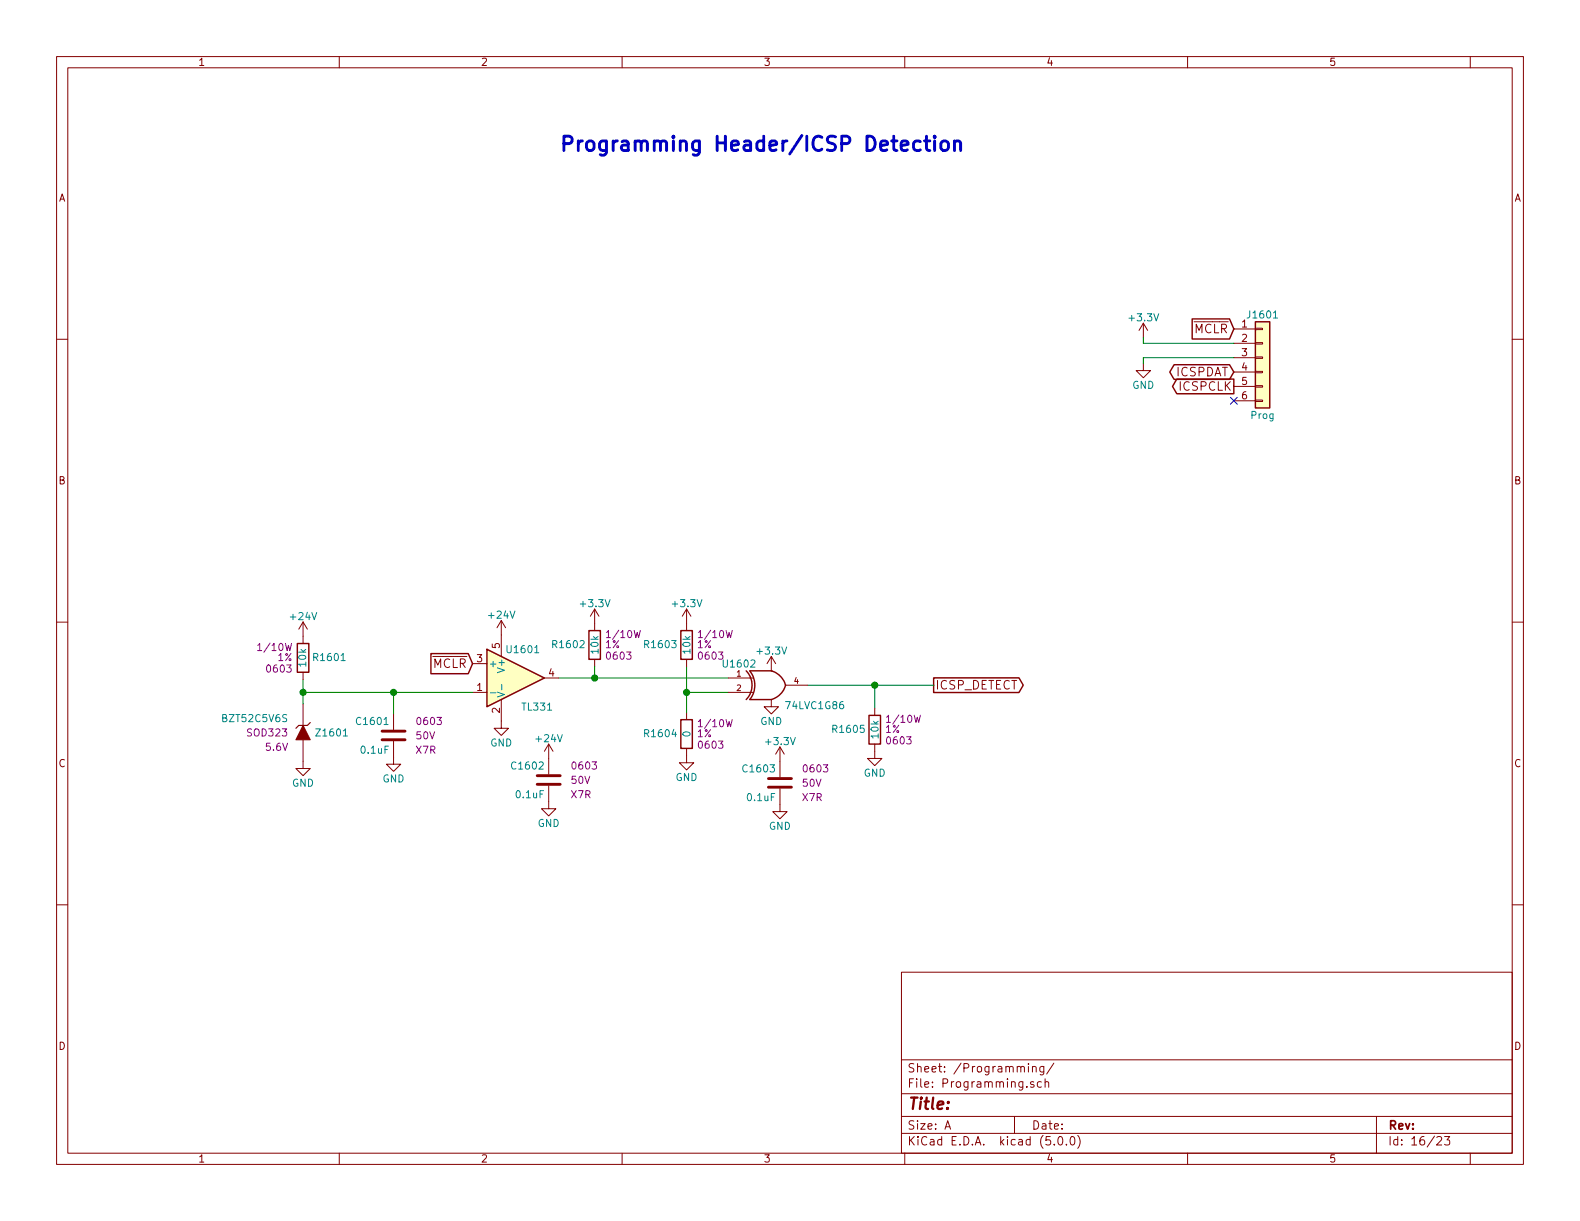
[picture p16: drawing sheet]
<svg xmlns="http://www.w3.org/2000/svg" width="279mm" height="216mm" viewBox="0 0 279 216" stroke-linecap="round" stroke-linejoin="round" font-family="sans-serif">
<defs><g id="words">
<text font-size="3.5" fill="#0000c2" x="98.8" y="26.7">Programming Header/ICSP Detection</text>
<text font-size="2.8" fill="#840000" x="160.4" y="196.2">Title:</text>
<g font-size="2.1" fill="#840000">
<text x="211.2" y="58.9">MCLR</text>
<text x="207.9" y="66.5">ICSPDAT</text>
<text x="208.6" y="69.1">ICSPCLK</text>
<text x="76.5" y="118.1">MCLR</text>
<text x="165.4" y="121.9">ICSP_DETECT</text>
<text x="160.4" y="189.6">Sheet: /Programming/</text>
<text x="160.4" y="192.3">File: Programming.sch</text>
<text x="160.4" y="202.5">KiCad E.D.A. kicad (5.0.0)</text>
<text x="160.4" y="199.7">Size: A</text>
<text x="182.4" y="199.7">Date:</text>
<text x="245.4" y="199.7">Rev:</text>
<text x="245.4" y="202.5">Id: 16/23</text>
</g>
<g font-size="1.8" fill="#840000">
<text x="35" y="11.6">1</text>
<text x="85" y="11.6">2</text>
<text x="135" y="11.6">3</text>
<text x="185" y="11.6">4</text>
<text x="235" y="11.6">5</text>
<text x="10.4" y="35.6">A</text>
<text x="267.8" y="35.6">A</text>
<text x="219.6" y="57.9">1</text>
<text x="219.6" y="60.5">2</text>
<text x="219.6" y="63">3</text>
<text x="219.6" y="65.5">4</text>
<text x="219.6" y="68.1">5</text>
<text x="219.6" y="70.6">6</text>
<text x="10.4" y="85.6">B</text>
<text x="267.8" y="85.6">B</text>
<text x="84.4" y="117.1">3</text>
<text x="88.4" y="114.7" transform="rotate(-90 88.4 114.7)">5</text>
<text x="97.1" y="119.6">4</text>
<text x="84.4" y="122.2">1</text>
<text x="88.4" y="126.1" transform="rotate(-90 88.4 126.1)">2</text>
<text x="10.4" y="135.6">C</text>
<text x="267.8" y="135.6">C</text>
<text x="10.4" y="185.6">D</text>
<text x="267.8" y="185.6">D</text>
<text x="35" y="205.5">1</text>
<text x="85" y="205.5">2</text>
<text x="135" y="205.5">3</text>
<text x="185" y="205.5">4</text>
<text x="235" y="205.5">5</text>
</g>
<g font-size="1.8" fill="#008484">
<text x="199.8" y="56.8">+3.3V</text>
<text x="220.8" y="56.3">J1601</text>
<text x="200.2" y="68.8">GND</text>
<text x="221.3" y="74.1">Prog</text>
<text x="102.8" y="107.4">+3.3V</text>
<text x="119.1" y="107.4">+3.3V</text>
<text x="51.5" y="109.7">+24V</text>
<text x="86.6" y="109.4">+24V</text>
<text x="54.2" y="117.8" transform="rotate(-90 54.2 117.8)">10k</text>
<text x="55.7" y="116.9">R1601</text>
<text x="86.4" y="118">+</text>
<text x="89.3" y="118.5" transform="rotate(-90 89.3 118.5)">V+</text>
<text x="89.9" y="115.5">U1601</text>
<text x="97.9" y="114.6">R1602</text>
<text x="105.8" y="115.5" transform="rotate(-90 105.8 115.5)">10k</text>
<text x="114.2" y="114.6">R1603</text>
<text x="122.1" y="115.5" transform="rotate(-90 122.1 115.5)">10k</text>
<text x="128.1" y="118">U1602</text>
<text x="134.1" y="115.7">+3.3V</text>
<text x="92.5" y="125.7">TL331</text>
<text x="139.2" y="125.4">74LVC1G86</text>
<text x="39.5" y="127.7">BZT52C5V6S</text>
<text x="56.2" y="130.2">Z1601</text>
<text x="63.2" y="128.2">C1601</text>
<text x="94.9" y="131.2">+24V</text>
<text x="114.2" y="130.4">R1604</text>
<text x="122.1" y="130.3" transform="rotate(-90 122.1 130.3)">0</text>
<text x="134.4" y="128.2">GND</text>
<text x="135.6" y="131.7">+3.3V</text>
<text x="147.4" y="129.6">R1605</text>
<text x="155.4" y="130.5" transform="rotate(-90 155.4 130.5)">10k</text>
<text x="63.9" y="133.3">0.1uF</text>
<text x="86.7" y="132">GND</text>
<text x="90.7" y="136.1">C1602</text>
<text x="131.6" y="136.6">C1603</text>
<text x="152.7" y="137.3">GND</text>
<text x="51.6" y="139.1">GND</text>
<text x="67.6" y="138.4">GND</text>
<text x="91.4" y="141.1">0.1uF</text>
<text x="119.5" y="138.1">GND</text>
<text x="132.3" y="141.7">0.1uF</text>
<text x="95.1" y="146.2">GND</text>
<text x="136" y="146.7">GND</text>
</g>
<g font-size="1.8" fill="#840084">
<text x="107.7" y="112.8">1/10W</text>
<text x="123.9" y="112.8">1/10W</text>
<text x="46" y="115.1">1/10W</text>
<text x="47.4" y="118.9">0603</text>
<text x="49.1" y="116.9">1%</text>
<text x="107.1" y="114.6">1%</text>
<text x="107.5" y="116.6">0603</text>
<text x="123.3" y="114.6">1%</text>
<text x="123.7" y="116.6">0603</text>
<text x="43.9" y="130.2">SOD323</text>
<text x="73.7" y="130.7">50V</text>
<text x="73.9" y="128.2">0603</text>
<text x="123.3" y="130.4">1%</text>
<text x="123.9" y="128.6">1/10W</text>
<text x="156.6" y="129.6">1%</text>
<text x="157" y="131.6">0603</text>
<text x="157.2" y="127.8">1/10W</text>
<text x="47.1" y="132.8">5.6V</text>
<text x="73.6" y="133.3">X7R</text>
<text x="101.4" y="136.1">0603</text>
<text x="123.7" y="132.4">0603</text>
<text x="142.3" y="136.6">0603</text>
<text x="101" y="141.1">X7R</text>
<text x="101.1" y="138.6">50V</text>
<text x="141.9" y="141.7">X7R</text>
<text x="142" y="139.1">50V</text>
</g>
<g font-size="1.4" fill="#840000">
<text x="130.3" y="119.6">1</text>
<text x="130.3" y="122.2">2</text>
<text x="140.5" y="120.9">4</text>
</g>
</g></defs>
<g fill="none" stroke="#840000" stroke-width=".18">
<path d="M10 10h259.4v195.9h-259.4zM12 12h255.4v191.9h-255.4zM60 10v2M110 10v2M160 10v2M210 10v2M260 10v2M10 60h2M202.2 57.2l-.8 1.2M202.2 57.2v2.5M202.2 57.2l.7 1.2M218.2 58.2h3.8"/>
<path d="M222 58h1.3v.3h-1.3zM267.4 60h2M202.2 64.3v1.2h1.3l-1.3 1.3-1.3-1.3h1.3M218.2 60.7h3.8M218.2 63.2h3.8M218.2 65.8h3.8M218.2 68.3h3.8M218.2 70.9h3.8M222 70.7h1.3v.3h-1.3zM222 68.2h1.3v.3h-1.3zM222 65.7h1.3v.2h-1.3zM222 63.1h1.3v.3h-1.3z"/>
<path d="M222 60.6h1.3v.2h-1.3zM10 110h2M53.6 110v3.8M53.6 118.9v1.2M53.6 110l.8 1.3M53.6 110l-.8 1.3M83.6 117.3h2.5M88.6 109.7v6.4M88.6 109.7l.8 1.3M88.6 109.7l-.7 1.3M96.3 119.9h2.5M105.2 107.7v3.8"/>
<path d="M105.2 116.6v1.3M105.2 107.7l.7 1.3M105.2 107.7l-.8 1.3M121.4 107.7v3.8M121.4 116.6v1.3M121.4 107.7l.8 1.3M121.4 107.7l-.8 1.3M128.8 119.9h4.4M136.4 118.6h.1M136.4 116.1l.8 1.2M136.4 116.1v2.5M136.4 116.1l-.8 1.2"/>
<path d="M267.4 110h2M53.6 130.8v5.1h-1.3l1.3 1.3 1.3-1.3h-1.3M53.6 124.5v3.8M69.6 131.1v4h-1.3l1.3 1.3 1.3-1.3h-1.3M69.6 126.2v2.8M83.6 122.4h2.5M88.6 123.7v5.1h-1.2l1.2 1.2 1.3-1.2h-1.3M97 138.9v4.1h-1.2l1.2 1.3 1.3-1.3h-1.3M97 131.6v5.3M97 131.6l.8 1.2M97 131.6l-.7 1.2M121.4 132.3v2.6h-1.3l1.3 1.2 1.3-1.2h-1.3"/>
<path d="M121.4 126v1.3M128.8 122.4h4.4M136.4 123.7v1.3h-1.3l1.3 1.2 1.3-1.2h-1.3M137.9 139.4v4.1h-1.2l1.2 1.3 1.3-1.3h-1.3M137.9 132.1v5.3M137.9 132.1l.8 1.3M137.9 132.1l-.7 1.3M138.9 121.2h3.8M154.7 131.6v2.5h-1.3l1.3 1.3 1.3-1.3h-1.3M154.7 125.2v1.3M10 160h2M267.4 160h2"/>
<path d="M159.4 171.9h108v32h-108zM159.4 197.4h108M159.4 193.4h108M159.4 187.4h108M167.1 199.7l.5-1.5 .5 1.5M167.2 199.2h.8M179.4 197.4v3M181.9 188.1v.1M181.9 188.6v1M182.6 188.7l.1-.1a.37 .37 0 0 1 .5 .2v.8M182.6 188.6v1M182.8 191.3a.37 .37 0 0 0-.6 .2l.1 .2 .5 .1 .1 .2-.2 .3-.5-.1"/>
<path d="M184.1 191.3h-.4l-.3 .2 .1 .6 .2 .2 .4-.1M184.6 188.6v1.2l-.3 .3-.4-.1M184.6 188.6h-.5l-.2 .2v.6l.2 .2 .5-.1M184.8 191.4l.1-.1a.37 .37 0 0 1 .5 .2v.8M184.8 190.8v1.5M186.4 188l-1.3 1.9M243.4 197.4v6.5M60 203.9v2M110 203.9v2M159.4 200.4h108M160 203.9v2M186.4 202.3v.2"/>
<path d="M187.2 201.1l.4-.1a.94 .94 0 0 1 0 1.5 .79 .79 0 0 1-.4-1.4zM188.6 202.3v.2M189.4 201.1l.3-.1a.94 .94 0 0 1 0 1.5 .82 .82 0 0 1-.3-1.4zM190.6 200.8a1.71 1.71 0 0 1 0 2.2M210 203.9v2M254.1 201.1l.2-.1h.4l.2 .4-.9 1.1h.9M255.4 201h1l-.5 .5 .4 .2v.6l-.2 .2-.7-.2M260 203.9v2"/>
</g>
<g fill="#ffffc2" stroke="#ffffc2" stroke-width=".18">
<path d="M222 56.9h2.5v15.2h-2.5z"/>
<path d="M86.1 114.8l10.2 5.1-10.2 5.1z"/>
<path d="M132.6 123.7h3.8z"/>
<path d="M132.6 118.6h3.8z"/>
</g>
<g fill="none" stroke="#840000" stroke-width=".25">
<path d="M210.8 56.4h6.6l.8 1.8-.8 1.7h-6.6zM222 56.9h2.5v15.2h-2.5zM207.6 64.5h9.8l.8 1.3-.8 1.3h-9.8l-.7-1.3zM208.1 67h10.1v2.6h-10.1l-.8-1.3zM52.6 113.8h2v5.1h-2zM76.2 115.6h6.6l.8 1.7-.8 1.8h-6.6zM86.1 114.8l10.2 5.1-10.2 5.1zM104.1 111.5h2.1v5.1h-2.1zM120.4 111.5h2v5.1h-2zM132 118.6a3.6 3.6 0 0 1 0 5.1M132.6 118.6a4 4 0 0 1 0 5.1M132.6 118.6h3.8a3.7 3.7 0 0 1 2.5 2.6 3.7 3.7 0 0 1-2.5 2.5h-3.8"/>
<path d="M165.1 119.9h15.1l.7 1.3-.7 1.3h-15.1zM120.4 127.3h2v5h-2zM153.7 126.5h2v5.1h-2z"/>
</g>
<path d="M225.2 56.2h.7M86.7 122.5h1M87.9 122.4l1.3 .4-1.3 .4M88.7 121v1" fill="none" stroke="#008484" stroke-width=".18"/>
<path d="M217.6 70.3l1.2 1.2M218.8 70.3l-1.2 1.2" fill="none" stroke="#000084" stroke-width=".18"/>
<path d="M202.2 59.7v1h16M218.2 63.2h-16v1.1M98.8 119.9h30M105.2 117.9v2M121.4 117.9v8.1M53.6 122.4h30M53.6 120.1v4.4M69.6 122.4v3.8M121.4 122.4h7.4M142.7 121.2h22.4M154.7 121.2v4" fill="none" stroke="#008400" stroke-width=".18"/>
<path d="M54.9 127.8l-.5 .5h-1.6l-.5 .5" fill="none" stroke="#840000" stroke-width=".2"/>
<path d="M53.6 128.3l1.3 2.5h-2.6z" fill="#840000" stroke="#840000" stroke-width=".18"/>
<path d="M67.6 130.8h4M67.6 129.3h4M95 138.7h4.1M95 137.2h4.1M135.9 139.2h4.1M135.9 137.7h4.1" fill="none" stroke="#840000" stroke-width=".51"/>
<g fill="#008400" stroke="#008400" stroke-width=".25">
<circle cx="69.6" cy="122.4" r=".51"/>
<circle cx="53.6" cy="122.4" r=".51"/>
<circle cx="105.2" cy="119.9" r=".51"/>
<circle cx="121.4" cy="122.4" r=".51"/>
<circle cx="154.7" cy="121.2" r=".51"/>
</g>
<path d="M162.7 25l-.7-.1-.4 .3-.1 .2v.7l.3 .4 .2 .1 .7-.1M163.5 24.9h.9M163.8 24.1v2.1l.2 .3 .4 .1M165.3 24.1l-.1 .1 .1 .1 .1-.1-.1-.1v.2M165.3 24.9v1.7M166.5 25.2a.69 .69 0 0 1 .7-.3 .69 .69 0 0 1 .5 .5v.7a.7 .7 0 0 1-.7 .5 .7 .7 0 0 1-.6-.5v-.7zM168.8 25.2a.63 .63 0 0 1 1.1 .1v1.3M168.8 24.9v1.7" fill="none" stroke="#0000c2" stroke-width=".51"/>
<use href="#words"/>
</svg>
